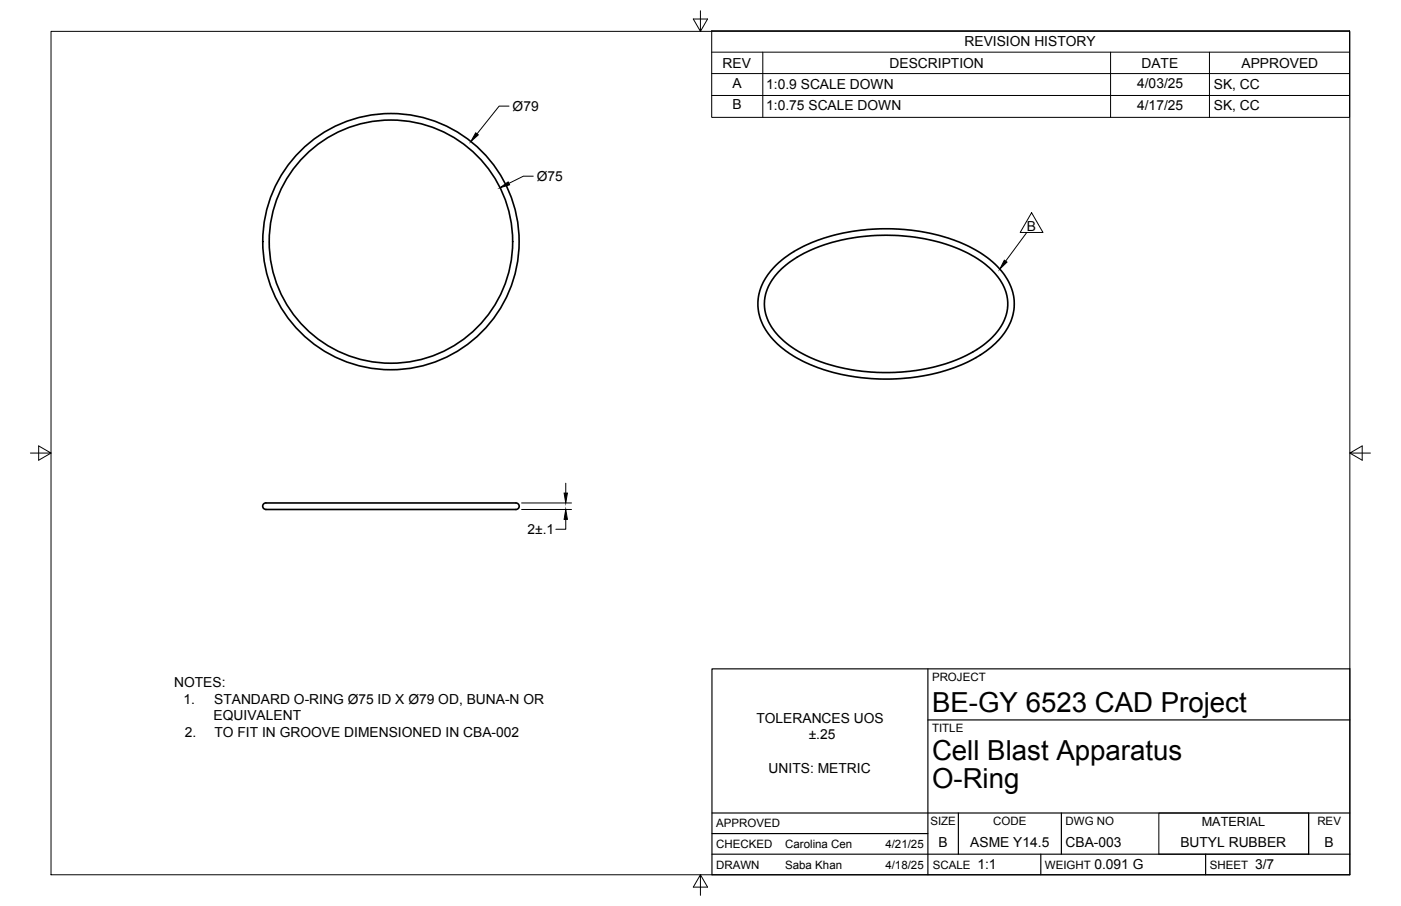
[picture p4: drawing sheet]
<svg xmlns="http://www.w3.org/2000/svg" width="432mm" height="279mm" viewBox="0 0 432 279" stroke-linecap="round" stroke-linejoin="round" font-family="sans-serif">
<defs><g id="words">
<g font-size="8.5">
<text x="287.3" y="219.5">BE-GY 6523 CAD Project</text>
<text x="287.3" y="234.5">Cell Blast Apparatus</text>
<text x="287.3" y="243.1">O-Ring</text>
</g>
<g font-size="4.3">
<text x="297.3" y="14.3">REVISION HISTORY</text>
<text x="222.7" y="20.9">REV</text>
<text x="274.2" y="20.9">DESCRIPTION</text>
<text x="351.8" y="20.9">DATE</text>
<text x="382.6" y="20.9">APPROVED</text>
<text x="225.8" y="27">A</text>
<text x="236.2" y="27.3">1:0.9 SCALE DOWN</text>
<text x="350.5" y="27.1">4/03/25</text>
<text x="374.1" y="27.3">SK, CC</text>
<text x="158" y="34.2">Ø79</text>
<text x="225.8" y="33.8">B</text>
<text x="236.2" y="34.1">1:0.75 SCALE DOWN</text>
<text x="350.5" y="33.8">4/17/25</text>
<text x="374.1" y="34.1">SK, CC</text>
<text x="165.5" y="55.8">Ø75</text>
<text x="316.5" y="71.2">B</text>
<text x="162.6" y="164.7">2±.1</text>
<text x="53.7" y="211.8">NOTES:</text>
<text x="56.6" y="217">1.</text>
<text x="66" y="217">STANDARD O-RING Ø75 ID X Ø79 OD, BUNA-N OR</text>
<text x="56.9" y="227.3">2.</text>
<text x="65.8" y="222.1">EQUIVALENT</text>
<text x="66.1" y="227.3">TO FIT IN GROOVE DIMENSIONED IN CBA-002</text>
<text x="233.1" y="222.9">TOLERANCES UOS</text>
<text x="249.3" y="228">±.25</text>
<text x="236.9" y="238.3">UNITS: METRIC</text>
<text x="289.3" y="261.2">B</text>
<text x="299.1" y="261.2">ASME Y14.5</text>
<text x="328.4" y="261.2">CBA-003</text>
<text x="363.8" y="261.3">BUTYL RUBBER</text>
<text x="408.2" y="261.2">B</text>
<text x="301.2" y="268.1">1:1</text>
<text x="337.3" y="268.1">0.091 G</text>
<text x="386.8" y="268.1">3/7</text>
</g>
<text font-size="3.9" x="370.4" y="254.8">MATERIAL</text>
<g font-size="3.5">
<text x="287.3" y="210.1">PROJECT</text>
<text x="287.3" y="225.8">TITLE</text>
<text x="220.7" y="255.2">APPROVED</text>
<text x="286.7" y="254.5">SIZE</text>
<text x="306.1" y="254.5">CODE</text>
<text x="328.4" y="254.5">DWG NO</text>
<text x="406" y="254.5">REV</text>
<text x="220.7" y="261.5">CHECKED</text>
<text x="242" y="261.5">Carolina Cen</text>
<text x="272.9" y="261.5">4/21/25</text>
<text x="220.7" y="267.9">DRAWN</text>
<text x="242" y="267.9">Saba Khan</text>
<text x="272.9" y="267.9">4/18/25</text>
<text x="287.5" y="267.9">SCALE</text>
<text x="322.1" y="267.9">WEIGHT</text>
<text x="372.9" y="267.9">SHEET</text>
</g>
</g></defs>
<g fill="none" stroke="#000" stroke-width=".51">
<path d="M238.9 82.1a43.7 43.7 0 0 1 24.7-10.9 60.2 60.2 0 0 1 37.2 6 21.6 21.6 0 0 1 11.6 14.2 16.7 16.7 0 0 1-6.6 15.4 48.5 48.5 0 0 1-27.9 9.9 57 57 0 0 1-34.5-7.6 19.6 19.6 0 0 1-9.8-14.8 16.4 16.4 0 0 1 5.3-12.2zM240.7 83a43.8 43.8 0 0 1 25-10 56.7 56.7 0 0 1 35.4 6.7 18.6 18.6 0 0 1 9.4 12.5 15.2 15.2 0 0 1-6.5 13.5 49 49 0 0 1-29 9.2 53.2 53.2 0 0 1-31.1-7.9 17.1 17.1 0 0 1-8.3-12.8 14.7 14.7 0 0 1 5.1-11.2zM81.3 155.4l.7-.3h76a1.66 1.66 0 0 1 2 1 1.63 1.63 0 0 1-2 1h-75a1.62 1.62 0 0 1-2-1z"/>
<circle cx="120.5" cy="74.5" r="39.5"/>
<circle cx="120.5" cy="74.5" r="37.5"/>
</g>
<g fill="none" stroke="#000" stroke-width=".31">
<path d="M15.7 9.7h400.3v260.1h-400.3zM215.9 3.3v6.4l-2.2-3.8h4.4l-2.2 3.8M219.4 9.5h196.5v26.7h-196.5zM219.4 16.1h196.5M235.1 16.1v20.1M342.3 16.1v20.1M372.8 16.1v20.1M156.9 32.7h-3.1l-6.8 8.6M219.4 22.7h196.5M219.4 29.4h196.5M164.4 54.3h-3.1l-4.5 2.3M316.5 71.7l-6.6 8.8"/>
<path d="M317.9 65.6l3.6 6.1h-7.1zM9.4 139.7h6.3l-3.8-2.2v4.4l3.8-2.2M416 139.7l3.8 2.2v-4.4l-3.8 2.2h6.4M160.8 155.1h15.3M160.8 157.1h15.3M174.4 149v3.1M174.4 160.2v3h-3.1M357.2 250.7h46.1v12.7h-46.1zM215.9 269.8l2.2 3.8h-4.4l2.2-3.8v6.3"/>
</g>
<path d="M219.4 206.3h196.6v63.5h-196.6zM286 206.3v63.5M286 222h130M219.4 257.1h66.6M219.4 250.7h196.6M295.4 250.7v12.7M327.1 250.7v12.7M403.3 250.7v12.7M219.4 263.4h196.6M320.8 263.4v6.4M371.6 263.4v6.4" fill="none" stroke="#000" stroke-width=".36"/>
<path d="M146.6 41l.8 .6-2.3 2zM154.1 57.9l2.5-1.8 .5 .9zM309.5 80.2l.9 .6-2.3 2.2zM173.9 152.1h1l-.5 3zM174.4 157.1l.5 3.1h-1z" fill="#000" stroke="#000" stroke-width=".31"/>
<use href="#words"/>
</svg>
